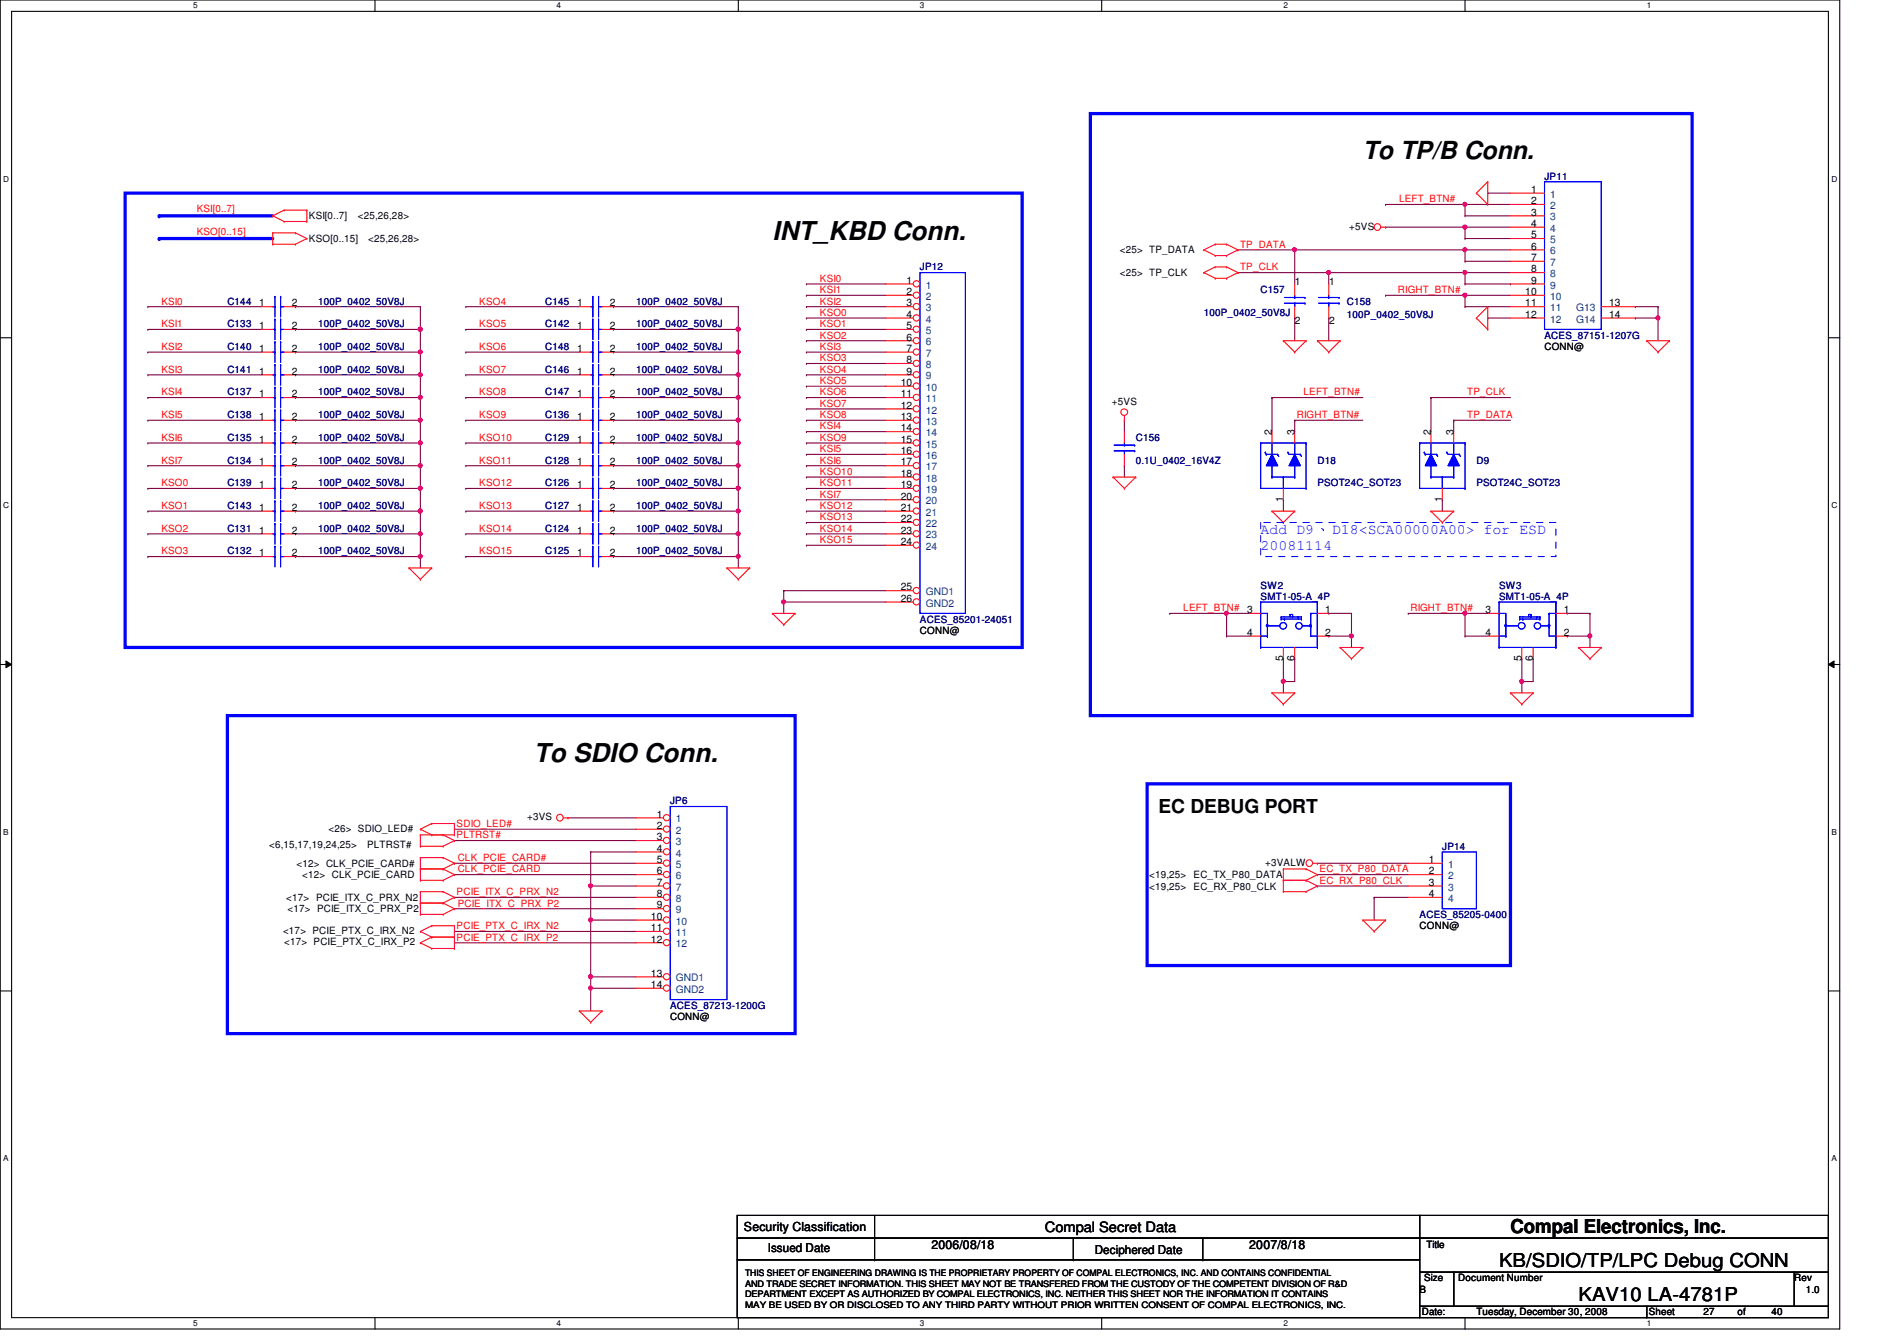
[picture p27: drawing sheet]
<svg xmlns="http://www.w3.org/2000/svg" width="297mm" height="210mm" viewBox="0 0 297 210" stroke-linecap="round" stroke-linejoin="round" font-family="sans-serif">
<defs><g id="words">
<g font-size="4.1">
<text x="120.9" y="37.5">INT_KBD Conn.</text>
<text x="83.6" y="119.3">To SDIO Conn.</text>
</g>
<text font-size="3.9" x="213.4" y="24.9">To TP/B Conn.</text>
<g font-size="3">
<text x="181.4" y="127.2">EC DEBUG PORT</text>
<text x="236.5" y="193">Compal Electronics, Inc.</text>
<text x="234.7" y="198.3">KB/SDIO/TP/LPC Debug CONN</text>
<text x="247.2" y="203.6">KAV10 LA-4781P</text>
</g>
<g font-size="2.3" fill="#00f">
<text x="197.4" y="83.7">Add D9、D18&lt;SCA00000A00&gt; for ESD</text>
<text x="197.4" y="86.1">20081114</text>
</g>
<text font-size="2.2" x="163.6" y="192.8">Compal Secret Data</text>
<g font-size="1.9">
<text x="116.5" y="192.7">Security Classification</text>
<text x="120.2" y="196">Issued Date</text>
<text x="145.8" y="195.6">2006/08/18</text>
<text x="171.4" y="196.2">Deciphered Date</text>
<text x="195.6" y="195.6">2007/8/18</text>
</g>
<g font-size="1.6" fill="#000080">
<text x="241.8" y="28.1">JP11</text>
<text x="35.6" y="47.7">C144</text>
<text x="49.8" y="47.7">100P_0402_50V8J</text>
<text x="85.4" y="47.7">C145</text>
<text x="99.6" y="47.7">100P_0402_50V8J</text>
<text x="144.1" y="42.3">JP12</text>
<text x="197.4" y="45.9">C157</text>
<text x="210.9" y="47.7">C158</text>
<text x="35.6" y="51.2">C133</text>
<text x="49.8" y="51.2">100P_0402_50V8J</text>
<text x="85.4" y="51.2">C142</text>
<text x="99.6" y="51.2">100P_0402_50V8J</text>
<text x="188.5" y="49.4">100P_0402_50V8J</text>
<text x="210.9" y="49.8">100P_0402_50V8J</text>
<text x="241.8" y="53">ACES_87151-1207G</text>
<text x="35.6" y="54.8">C140</text>
<text x="35.6" y="58.3">C141</text>
<text x="49.8" y="54.8">100P_0402_50V8J</text>
<text x="49.8" y="58.3">100P_0402_50V8J</text>
<text x="85.4" y="54.8">C148</text>
<text x="85.4" y="58.3">C146</text>
<text x="99.6" y="54.8">100P_0402_50V8J</text>
<text x="99.6" y="58.3">100P_0402_50V8J</text>
<text x="35.6" y="61.9">C137</text>
<text x="35.6" y="65.4">C138</text>
<text x="49.8" y="61.9">100P_0402_50V8J</text>
<text x="49.8" y="65.4">100P_0402_50V8J</text>
<text x="85.4" y="61.9">C147</text>
<text x="85.4" y="65.4">C136</text>
<text x="99.6" y="61.9">100P_0402_50V8J</text>
<text x="99.6" y="65.4">100P_0402_50V8J</text>
<text x="35.6" y="69">C135</text>
<text x="49.8" y="69">100P_0402_50V8J</text>
<text x="85.4" y="69">C129</text>
<text x="99.6" y="69">100P_0402_50V8J</text>
<text x="177.8" y="69">C156</text>
<text x="35.6" y="76.1">C139</text>
<text x="35.6" y="72.6">C134</text>
<text x="49.8" y="76.1">100P_0402_50V8J</text>
<text x="49.8" y="72.6">100P_0402_50V8J</text>
<text x="85.4" y="72.6">C128</text>
<text x="85.4" y="76.1">C126</text>
<text x="99.6" y="72.6">100P_0402_50V8J</text>
<text x="99.6" y="76.1">100P_0402_50V8J</text>
<text x="177.8" y="72.6">0.1U_0402_16V4Z</text>
<text x="206.3" y="72.6">D18</text>
<text x="206.3" y="76.1">PSOT24C_SOT23</text>
<text x="231.2" y="72.6">D9</text>
<text x="231.2" y="76.1">PSOT24C_SOT23</text>
<text x="35.6" y="79.7">C143</text>
<text x="35.6" y="83.2">C131</text>
<text x="49.8" y="79.7">100P_0402_50V8J</text>
<text x="49.8" y="83.2">100P_0402_50V8J</text>
<text x="85.4" y="83.2">C124</text>
<text x="85.4" y="79.7">C127</text>
<text x="99.6" y="83.2">100P_0402_50V8J</text>
<text x="99.6" y="79.7">100P_0402_50V8J</text>
<text x="35.6" y="86.8">C132</text>
<text x="49.8" y="86.8">100P_0402_50V8J</text>
<text x="85.4" y="86.8">C125</text>
<text x="99.6" y="86.8">100P_0402_50V8J</text>
<text x="197.4" y="92.1">SW2</text>
<text x="197.4" y="93.9">SMT1-05-A_4P</text>
<text x="234.7" y="92.1">SW3</text>
<text x="234.7" y="93.9">SMT1-05-A_4P</text>
<text x="144.1" y="97.5">ACES_85201-24051</text>
<text x="104.9" y="125.9">JP6</text>
<text x="225.8" y="133">JP14</text>
<text x="222.3" y="143.7">ACES_85205-0400</text>
<text x="104.9" y="157.9">ACES_87213-1200G</text>
</g>
<g font-size="1.6" fill="#f00">
<text x="30.8" y="33.2">KSI[0..7]</text>
<text x="219.1" y="31.7">LEFT_BTN#</text>
<text x="30.8" y="36.8">KSO[0..15]</text>
<text x="194.2" y="38.8">TP_DATA</text>
<text x="25.3" y="47.7">KSI0</text>
<text x="75.1" y="47.7">KSO4</text>
<text x="128.4" y="44.1">KSI0</text>
<text x="128.4" y="45.9">KSI1</text>
<text x="128.4" y="47.7">KSI2</text>
<text x="194.2" y="42.3">TP_CLK</text>
<text x="218.9" y="45.9">RIGHT_BTN#</text>
<text x="25.3" y="51.2">KSI1</text>
<text x="75.1" y="51.2">KSO5</text>
<text x="128.4" y="49.4">KSO0</text>
<text x="128.4" y="51.2">KSO1</text>
<text x="128.4" y="53">KSO2</text>
<text x="25.3" y="54.8">KSI2</text>
<text x="25.3" y="58.3">KSI3</text>
<text x="75.1" y="54.8">KSO6</text>
<text x="75.1" y="58.3">KSO7</text>
<text x="128.4" y="54.8">KSI3</text>
<text x="128.4" y="56.6">KSO3</text>
<text x="128.4" y="58.3">KSO4</text>
<text x="25.3" y="61.9">KSI4</text>
<text x="25.3" y="65.4">KSI5</text>
<text x="75.1" y="61.9">KSO8</text>
<text x="75.1" y="65.4">KSO9</text>
<text x="128.4" y="61.9">KSO6</text>
<text x="128.4" y="65.4">KSO8</text>
<text x="128.4" y="63.7">KSO7</text>
<text x="128.4" y="60.1">KSO5</text>
<text x="203.1" y="65.4">RIGHT_BTN#</text>
<text x="204.1" y="61.9">LEFT_BTN#</text>
<text x="229.7" y="61.9">TP_CLK</text>
<text x="229.7" y="65.4">TP_DATA</text>
<text x="25.3" y="69">KSI6</text>
<text x="75.1" y="69">KSO10</text>
<text x="128.4" y="67.2">KSI4</text>
<text x="128.4" y="69">KSO9</text>
<text x="128.4" y="70.8">KSI5</text>
<text x="25.3" y="72.6">KSI7</text>
<text x="25.3" y="76.1">KSO0</text>
<text x="75.1" y="72.6">KSO11</text>
<text x="75.1" y="76.1">KSO12</text>
<text x="128.4" y="72.6">KSI6</text>
<text x="128.4" y="74.3">KSO10</text>
<text x="128.4" y="76.1">KSO11</text>
<text x="128.4" y="77.9">KSI7</text>
<text x="25.3" y="79.7">KSO1</text>
<text x="25.3" y="83.2">KSO2</text>
<text x="75.1" y="79.7">KSO13</text>
<text x="75.1" y="83.2">KSO14</text>
<text x="128.4" y="79.7">KSO12</text>
<text x="128.4" y="81.4">KSO13</text>
<text x="128.4" y="83.2">KSO14</text>
<text x="25.3" y="86.8">KSO3</text>
<text x="75.1" y="86.8">KSO15</text>
<text x="128.4" y="85">KSO15</text>
<text x="185.3" y="95.7">LEFT_BTN#</text>
<text x="220.8" y="95.7">RIGHT_BTN#</text>
<text x="71.5" y="131.2">PLTRST#</text>
<text x="71.5" y="129.5">SDIO_LED#</text>
<text x="71.7" y="134.8">CLK_PCIE_CARD#</text>
<text x="71.7" y="136.6">CLK_PCIE_CARD</text>
<text x="206.6" y="136.6">EC_TX_P80_DATA</text>
<text x="71.5" y="140.1">PCIE_ITX_C_PRX_N2</text>
<text x="71.7" y="141.9">PCIE_ITX_C_PRX_P2</text>
<text x="206.6" y="138.3">EC_RX_P80_CLK</text>
<text x="71.5" y="147.2">PCIE_PTX_C_IRX_P2</text>
<text x="71.5" y="145.5">PCIE_PTX_C_IRX_N2</text>
</g>
<g font-size="1.6">
<text x="48.4" y="34.3">KSI[0..7]</text>
<text x="56" y="34.3">&lt;25,26,28&gt;</text>
<text x="211.3" y="35.9">+5VS</text>
<text x="239.7" y="30.2">1</text>
<text x="239.7" y="32">2</text>
<text x="239.7" y="33.7">3</text>
<text x="239.7" y="35.5">4</text>
<text x="48.4" y="37.9">KSO[0..15]</text>
<text x="57.7" y="37.9">&lt;25,26,28&gt;</text>
<text x="175.3" y="39.7">&lt;25&gt; TP_DATA</text>
<text x="239.7" y="37.3">5</text>
<text x="239.7" y="39.1">6</text>
<text x="239.7" y="40.9">7</text>
<text x="40.6" y="48">1</text>
<text x="45.7" y="48">2</text>
<text x="90.4" y="48">1</text>
<text x="95.5" y="48">2</text>
<text x="141.9" y="44.4">1</text>
<text x="141.9" y="46.2">2</text>
<text x="141.9" y="48">3</text>
<text x="175.3" y="43.2">&lt;25&gt; TP_CLK</text>
<text x="202.8" y="44.6">1</text>
<text x="208.1" y="44.6">1</text>
<text x="238.8" y="46.2">10</text>
<text x="238.8" y="48">11</text>
<text x="239.7" y="42.6">8</text>
<text x="239.7" y="44.4">9</text>
<text x="252" y="48">13</text>
<text x="40.6" y="51.5">1</text>
<text x="45.7" y="51.5">2</text>
<text x="90.4" y="51.5">1</text>
<text x="95.5" y="51.5">2</text>
<text x="141.9" y="49.7">4</text>
<text x="141.9" y="51.5">5</text>
<text x="141.9" y="53.3">6</text>
<text x="202.8" y="50.7">2</text>
<text x="208.1" y="50.7">2</text>
<text x="238.8" y="49.7">12</text>
<text x="252" y="49.7">14</text>
<text x="40.6" y="55.1">1</text>
<text x="40.6" y="58.6">1</text>
<text x="45.7" y="55.1">2</text>
<text x="45.7" y="58.6">2</text>
<text x="90.4" y="55.1">1</text>
<text x="90.4" y="58.6">1</text>
<text x="95.5" y="55.1">2</text>
<text x="95.5" y="58.6">2</text>
<text x="141.9" y="55.1">7</text>
<text x="141.9" y="56.9">8</text>
<text x="141.9" y="58.6">9</text>
<text x="241.8" y="54.8">CONN@</text>
<text x="40.6" y="62.2">1</text>
<text x="40.6" y="65.7">1</text>
<text x="45.7" y="62.2">2</text>
<text x="45.7" y="65.7">2</text>
<text x="90.4" y="62.2">1</text>
<text x="90.4" y="65.7">1</text>
<text x="95.5" y="62.2">2</text>
<text x="95.5" y="65.7">2</text>
<text x="141.1" y="60.4">10</text>
<text x="141.1" y="62.2">11</text>
<text x="141.1" y="64">12</text>
<text x="141.1" y="65.7">13</text>
<text x="174.1" y="63.3">+5VS</text>
<text x="40.6" y="69.3">1</text>
<text x="45.7" y="69.3">2</text>
<text x="90.4" y="69.3">1</text>
<text x="95.5" y="69.3">2</text>
<text x="141.1" y="67.5">14</text>
<text x="141.1" y="69.3">15</text>
<text x="141.1" y="71.1">16</text>
<text x="199.1" y="68.1" transform="rotate(-90 199.1 68.1)">2</text>
<text x="202.7" y="68.1" transform="rotate(-90 202.7 68.1)">3</text>
<text x="224" y="68.1" transform="rotate(-90 224 68.1)">2</text>
<text x="227.6" y="68.1" transform="rotate(-90 227.6 68.1)">3</text>
<text x="40.6" y="76.4">1</text>
<text x="40.6" y="72.9">1</text>
<text x="45.7" y="76.4">2</text>
<text x="45.7" y="72.9">2</text>
<text x="90.4" y="72.9">1</text>
<text x="90.4" y="76.4">1</text>
<text x="95.5" y="72.9">2</text>
<text x="95.5" y="76.4">2</text>
<text x="141.1" y="72.9">17</text>
<text x="141.1" y="74.6">18</text>
<text x="141.1" y="76.4">19</text>
<text x="40.6" y="80">1</text>
<text x="40.6" y="83.5">1</text>
<text x="45.7" y="80">2</text>
<text x="45.7" y="83.5">2</text>
<text x="90.4" y="83.5">1</text>
<text x="90.4" y="80">1</text>
<text x="95.5" y="83.5">2</text>
<text x="95.5" y="80">2</text>
<text x="141.1" y="78.2">20</text>
<text x="141.1" y="80">21</text>
<text x="141.1" y="81.7">22</text>
<text x="141.1" y="83.5">23</text>
<text x="200.9" y="78.6" transform="rotate(-90 200.9 78.6)">1</text>
<text x="225.8" y="78.6" transform="rotate(-90 225.8 78.6)">1</text>
<text x="40.6" y="87.1">1</text>
<text x="45.7" y="87.1">2</text>
<text x="90.4" y="87.1">1</text>
<text x="95.5" y="87.1">2</text>
<text x="141.1" y="85.3">24</text>
<text x="141.1" y="92.4">25</text>
<text x="141.1" y="94.2">26</text>
<text x="195.3" y="96">3</text>
<text x="207.5" y="96">1</text>
<text x="232.6" y="96">3</text>
<text x="244.9" y="96">1</text>
<text x="144.1" y="99.2">CONN@</text>
<text x="195.3" y="99.5">4</text>
<text x="207.5" y="99.5">2</text>
<text x="232.6" y="99.5">4</text>
<text x="244.9" y="99.5">2</text>
<text x="200.9" y="103.5" transform="rotate(-90 200.9 103.5)">5</text>
<text x="202.7" y="103.5" transform="rotate(-90 202.7 103.5)">6</text>
<text x="238.2" y="103.5" transform="rotate(-90 238.2 103.5)">5</text>
<text x="240" y="103.5" transform="rotate(-90 240 103.5)">6</text>
<text x="51.4" y="130.2">&lt;26&gt; SDIO_LED#</text>
<text x="82.5" y="128.4">+3VS</text>
<text x="102.8" y="128">1</text>
<text x="102.8" y="129.8">2</text>
<text x="102.8" y="131.5">3</text>
<text x="42.2" y="132.7">&lt;6,15,17,19,24,25&gt;</text>
<text x="46.4" y="135.7">&lt;12&gt; CLK_PCIE_CARD#</text>
<text x="47.3" y="137.5">&lt;12&gt; CLK_PCIE_CARD</text>
<text x="57.5" y="132.7">PLTRST#</text>
<text x="102.8" y="133.3">4</text>
<text x="102.8" y="135.1">5</text>
<text x="102.8" y="136.9">6</text>
<text x="180" y="137.5">&lt;19,25&gt;</text>
<text x="186.9" y="137.5">EC_TX_P80_DATA</text>
<text x="198.1" y="135.5">+3VALW</text>
<text x="223.7" y="135.1">1</text>
<text x="223.7" y="136.9">2</text>
<text x="44.8" y="141">&lt;17&gt; PCIE_ITX_C_PRX_N2</text>
<text x="45" y="142.8">&lt;17&gt; PCIE_ITX_C_PRX_P2</text>
<text x="101.9" y="144">10</text>
<text x="102.8" y="138.6">7</text>
<text x="102.8" y="140.4">8</text>
<text x="102.8" y="142.2">9</text>
<text x="180" y="139.2">&lt;19,25&gt;</text>
<text x="186.9" y="139.2">EC_RX_P80_CLK</text>
<text x="223.7" y="138.6">3</text>
<text x="223.7" y="140.4">4</text>
<text x="44.3" y="146.2">&lt;17&gt; PCIE_PTX_C_IRX_N2</text>
<text x="44.5" y="148">&lt;17&gt; PCIE_PTX_C_IRX_P2</text>
<text x="101.9" y="145.8">11</text>
<text x="101.9" y="147.5">12</text>
<text x="222.3" y="145.5">CONN@</text>
<text x="101.9" y="152.9">13</text>
<text x="101.9" y="154.6">14</text>
<text x="104.9" y="159.7">CONN@</text>
<text x="223.3" y="195.4">Title</text>
<text x="222.3" y="202.4">B</text>
<text x="223" y="200.6">Size</text>
<text x="228.3" y="200.6">Document Number</text>
<text x="281" y="200.6">Rev</text>
<text x="282.7" y="202.4">1.0</text>
<text x="222.6" y="205.9">Date:</text>
<text x="231.2" y="205.9">Tuesday, December 30, 2008</text>
<text x="258.2" y="205.9">Sheet</text>
<text x="266.7" y="205.9">27</text>
<text x="272.1" y="205.9">of</text>
<text x="277.4" y="205.9">40</text>
</g>
<g font-size="1.6" fill="#004080">
<text x="242.7" y="30.9">1</text>
<text x="242.7" y="32.7">2</text>
<text x="242.7" y="34.5">3</text>
<text x="242.7" y="36.3">4</text>
<text x="242.7" y="38.1">5</text>
<text x="242.7" y="39.8">6</text>
<text x="242.7" y="41.6">7</text>
<text x="144.9" y="45.2">1</text>
<text x="144.9" y="46.9">2</text>
<text x="242.7" y="43.4">8</text>
<text x="242.7" y="45.2">9</text>
<text x="242.7" y="46.9">10</text>
<text x="144.9" y="48.7">3</text>
<text x="144.9" y="50.5">4</text>
<text x="144.9" y="52.3">5</text>
<text x="242.7" y="48.7">11</text>
<text x="242.7" y="50.5">12</text>
<text x="246.8" y="48.7">G13</text>
<text x="246.8" y="50.5">G14</text>
<text x="144.9" y="54.1">6</text>
<text x="144.9" y="55.8">7</text>
<text x="144.9" y="57.6">8</text>
<text x="144.9" y="59.4">9</text>
<text x="144.9" y="61.2">10</text>
<text x="144.9" y="62.9">11</text>
<text x="144.9" y="64.7">12</text>
<text x="144.9" y="66.5">13</text>
<text x="144.9" y="68.3">14</text>
<text x="144.9" y="70.1">15</text>
<text x="144.9" y="71.8">16</text>
<text x="144.9" y="73.6">17</text>
<text x="144.9" y="75.4">18</text>
<text x="144.9" y="77.2">19</text>
<text x="144.9" y="79">20</text>
<text x="144.9" y="80.7">21</text>
<text x="144.9" y="82.5">22</text>
<text x="144.9" y="84.3">23</text>
<text x="144.9" y="86.1">24</text>
<text x="144.9" y="93.2">GND1</text>
<text x="144.9" y="95">GND2</text>
<text x="105.8" y="128.7">1</text>
<text x="105.8" y="130.5">2</text>
<text x="105.8" y="132.3">3</text>
<text x="105.8" y="134.1">4</text>
<text x="105.8" y="135.8">5</text>
<text x="105.8" y="137.6">6</text>
<text x="226.7" y="135.8">1</text>
<text x="226.7" y="137.6">2</text>
<text x="105.8" y="139.4">7</text>
<text x="105.8" y="141.2">8</text>
<text x="105.8" y="143">9</text>
<text x="226.7" y="139.4">3</text>
<text x="226.7" y="141.2">4</text>
<text x="105.8" y="144.7">10</text>
<text x="105.8" y="146.5">11</text>
<text x="105.8" y="148.3">12</text>
<text x="105.8" y="153.6">GND1</text>
<text x="105.8" y="155.4">GND2</text>
</g>
<g font-size="1.4">
<text x="116.7" y="199.7">THIS SHEET OF ENGINEERING DRAWING IS THE PROPRIETARY PROPERTY OF COMPAL ELECTRONICS, INC. AND CONTAINS CONFIDENTIAL</text>
<text x="116.7" y="201.4">AND TRADE SECRET INFORMATION. THIS SHEET MAY NOT BE TRANSFERED FROM THE CUSTODY OF THE COMPETENT DIVISION OF R&amp;D</text>
<text x="116.7" y="203">DEPARTMENT EXCEPT AS AUTHORIZED BY COMPAL ELECTRONICS, INC. NEITHER THIS SHEET NOR THE INFORMATION IT CONTAINS</text>
<text x="116.7" y="204.7">MAY BE USED BY OR DISCLOSED TO ANY THIRD PARTY WITHOUT PRIOR WRITTEN CONSENT OF COMPAL ELECTRONICS, INC.</text>
</g>
<g font-size="1.3">
<text x="30.3" y="1.3">5</text>
<text x="87.2" y="1.3">4</text>
<text x="144.1" y="1.3">3</text>
<text x="201" y="1.3">2</text>
<text x="257.8" y="1.3">1</text>
<text x=".5" y="28.4">D</text>
<text x="286.8" y="28.4">D</text>
<text x=".5" y="79.5">C</text>
<text x="286.8" y="79.5">C</text>
<text x=".5" y="130.7">B</text>
<text x="286.8" y="130.7">B</text>
<text x=".5" y="181.8">A</text>
<text x="286.8" y="181.8">A</text>
<text x="30.3" y="207.6">5</text>
<text x="87.2" y="207.6">4</text>
<text x="144.1" y="207.6">3</text>
<text x="201" y="207.6">2</text>
<text x="257.8" y="207.6">1</text>
</g>
</g></defs>
<path d="M0 0h288.1v208h-288.1zM1.8 1.8h284.5v204.4h-284.5z" fill="none" stroke="#000" stroke-width=".17"/>
<g fill="#fff">
<path d="M30.3 .2h.6v1.4h-.6z"/>
<path d="M30.3 206.4h.6v1.4h-.6z"/>
</g>
<path d="M58.7 0v1.8M58.7 206.2v1.8" fill="none" stroke="#000" stroke-width=".17"/>
<g fill="#fff">
<path d="M87.2 .2h.6v1.4h-.6z"/>
<path d="M87.2 206.4h.6v1.4h-.6z"/>
</g>
<path d="M115.6 0v1.8M115.6 206.2v1.8" fill="none" stroke="#000" stroke-width=".17"/>
<g fill="#fff">
<path d="M144.1 .2h.6v1.4h-.6z"/>
<path d="M144.1 206.4h.6v1.4h-.6z"/>
</g>
<path d="M172.5 0v1.8M172.5 206.2v1.8" fill="none" stroke="#000" stroke-width=".17"/>
<g fill="#fff">
<path d="M201 .2h.6v1.4h-.6z"/>
<path d="M201 206.4h.6v1.4h-.6z"/>
</g>
<path d="M229.4 0v1.8M229.4 206.2v1.8" fill="none" stroke="#000" stroke-width=".17"/>
<g fill="#fff">
<path d="M257.8 .2h.7v1.4h-.7z"/>
<path d="M257.8 206.4h.7v1.4h-.7z"/>
<path d="M.5 27.3h.9v1.4h-.9z"/>
<path d="M286.8 27.3h.9v1.4h-.9z"/>
<path d="M.5 78.4h.9v1.4h-.9z"/>
<path d="M286.8 78.4h.9v1.4h-.9z"/>
</g>
<path d="M0 52.9h1.8M286.3 52.9h1.8" fill="none" stroke="#000" stroke-width=".17"/>
<g fill="#fff">
<path d="M.5 129.5h.8v1.4h-.8z"/>
<path d="M286.8 129.5h.8v1.4h-.8z"/>
</g>
<path d="M0 104h1.8M286.3 104h1.8" fill="none" stroke="#000" stroke-width=".17"/>
<path d="M.9 103.5l.9 .5-.9 .5zM286.3 104l.9-.5v1z" fill="#000"/>
<path d="M.9 103.5l.9 .5-.9 .5zM286.3 104l.9-.5v1z" fill="none" stroke="#000" stroke-width=".16"/>
<g fill="#fff">
<path d="M.5 180.6h.8v1.4h-.8z"/>
<path d="M286.8 180.6h.8v1.4h-.8z"/>
</g>
<path d="M0 155.1h1.8M286.3 155.1h1.8" fill="none" stroke="#000" stroke-width=".17"/>
<path d="M24.9 37.3h17.8" fill="none" stroke="#00f" stroke-width=".51"/>
<circle cx="24.9" cy="37.3" r=".25" fill="#00f"/>
<path d="M24.9 33.8h17.8" fill="none" stroke="#00f" stroke-width=".51"/>
<circle cx="24.9" cy="33.8" r=".25" fill="#00f"/>
<g fill="none" stroke="#800040" stroke-width=".17">
<path d="M23.2 48h.1M23.2 51.6h.1M23.2 55.1h.1M23.2 58.7h.1M23.2 48h17.7M23.2 51.6h17.7M23.2 55.1h17.7M23.2 58.7h17.7M46.3 48h.1M46.3 48h19.5M72.9 48h.1M72.9 51.6h.1"/>
<path d="M72.9 55.1h.1M72.9 58.7h.1M72.9 48h17.8M72.9 51.6h17.8M72.9 55.1h17.8M72.9 58.7h17.8M23.2 62.2h.1M23.2 65.8h.1M23.2 69.3h.1M23.2 72.9h.1M23.2 76.5h.1M23.2 62.2h17.7"/>
<path d="M23.2 65.8h17.7M23.2 69.3h17.7M23.2 72.9h17.7M23.2 76.5h17.7M72.9 62.2h.1M72.9 65.8h.1M72.9 69.3h.1M72.9 72.9h.1M72.9 76.5h.1M72.9 62.2h17.8M72.9 65.8h17.8M72.9 69.3h17.8"/>
<path d="M72.9 72.9h17.8M72.9 76.5h17.8M96.1 62.2h.1M96.1 62.2h19.5M23.2 80h.1M23.2 83.6h.1M23.2 87.1h.1M23.2 83.6h17.7M23.2 80h17.7M23.2 87.1h17.7M46.3 83.6h.1M46.3 83.6h19.5"/>
<path d="M72.9 80h.1M72.9 83.6h.1M72.9 87.1h.1M72.9 83.6h17.8M72.9 80h17.8M72.9 87.1h17.8"/>
</g>
<circle cx="115.6" cy="62.2" r=".32" fill="#f0f"/>
<circle cx="115.6" cy="62.2" r=".32" fill="none" stroke="#f0f" stroke-width=".17"/>
<path d="M96.1 87.1h.1M96.1 87.1h19.5" fill="none" stroke="#800040" stroke-width=".17"/>
<circle cx="115.6" cy="87.1" r=".32" fill="#f0f"/>
<circle cx="115.6" cy="87.1" r=".32" fill="none" stroke="#f0f" stroke-width=".17"/>
<path d="M46.3 80h.1M46.3 80h19.5" fill="none" stroke="#800040" stroke-width=".17"/>
<circle cx="65.8" cy="80" r=".32" fill="#f0f"/>
<circle cx="65.8" cy="80" r=".32" fill="none" stroke="#f0f" stroke-width=".17"/>
<path d="M115.6 69.3h.1M115.6 69.3v3.6" fill="none" stroke="#800040" stroke-width=".17"/>
<circle cx="115.6" cy="72.9" r=".32" fill="#f0f"/>
<circle cx="115.6" cy="72.9" r=".32" fill="none" stroke="#f0f" stroke-width=".17"/>
<circle cx="115.6" cy="69.3" r=".32" fill="#f0f"/>
<circle cx="115.6" cy="69.3" r=".32" fill="none" stroke="#f0f" stroke-width=".17"/>
<path d="M96.1 48h.1M96.1 51.6h.1M96.1 48h19.5M96.1 51.6h19.5" fill="none" stroke="#800040" stroke-width=".17"/>
<circle cx="115.6" cy="51.5" r=".32" fill="#f0f"/>
<circle cx="115.6" cy="51.5" r=".32" fill="none" stroke="#f0f" stroke-width=".17"/>
<path d="M65.8 72.9h.1M65.8 72.9v3.6M46.3 87.1h.1M46.3 87.1h19.5" fill="none" stroke="#800040" stroke-width=".17"/>
<circle cx="65.8" cy="87.1" r=".32" fill="#f0f"/>
<circle cx="65.8" cy="87.1" r=".32" fill="none" stroke="#f0f" stroke-width=".17"/>
<g fill="none" stroke="#800040" stroke-width=".17">
<path d="M65.8 58.7h.1M65.8 58.7v7.1M46.3 72.9h.1M46.3 72.9h19.5M65.8 62.2h.1M65.8 76.5h.1M65.8 76.5v7.1M115.6 76.5h.1M115.6 76.5v3.5M65.8 80h.1M96.1 83.6h.1M96.1 83.6h19.5"/>
<path d="M115.6 87.1h.1M115.6 87.1v1.8M122.7 92.5h.1M122.7 94.2h.1M122.7 92.5v3.5M206.3 135.1h.1M206.3 136.9h.1M206.3 138.7h.1M206.3 135.1h14.2M206.3 136.9h14.2M206.3 138.7h14.2M215.2 140.5h.1"/>
<path d="M215.2 140.5v3.5"/>
</g>
<circle cx="65.8" cy="80" r=".32" fill="#f0f"/>
<circle cx="65.8" cy="80" r=".32" fill="none" stroke="#f0f" stroke-width=".17"/>
<path d="M96.1 76.5h.1M96.1 76.5h19.5" fill="none" stroke="#800040" stroke-width=".17"/>
<circle cx="115.6" cy="76.4" r=".32" fill="#f0f"/>
<circle cx="115.6" cy="76.4" r=".32" fill="none" stroke="#f0f" stroke-width=".17"/>
<path d="M115.6 65.8h.1M115.6 65.8v3.5" fill="none" stroke="#800040" stroke-width=".17"/>
<circle cx="115.6" cy="65.8" r=".32" fill="#f0f"/>
<circle cx="115.6" cy="65.8" r=".32" fill="none" stroke="#f0f" stroke-width=".17"/>
<path d="M65.8 65.8h.1M65.8 65.8v3.5" fill="none" stroke="#800040" stroke-width=".17"/>
<circle cx="65.8" cy="65.8" r=".32" fill="#f0f"/>
<circle cx="65.8" cy="65.8" r=".32" fill="none" stroke="#f0f" stroke-width=".17"/>
<path d="M46.3 58.7h.1M46.3 58.7h19.5M115.6 72.9h.1M115.6 72.9v3.6" fill="none" stroke="#800040" stroke-width=".17"/>
<circle cx="65.8" cy="58.6" r=".32" fill="#f0f"/>
<circle cx="65.8" cy="58.6" r=".32" fill="none" stroke="#f0f" stroke-width=".17"/>
<path d="M46.3 69.3h.1M46.3 69.3h19.5M65.8 69.3h.1M65.8 69.3v3.6M96.1 69.3h.1M96.1 69.3h19.5" fill="none" stroke="#800040" stroke-width=".17"/>
<circle cx="65.8" cy="72.9" r=".32" fill="#f0f"/>
<circle cx="65.8" cy="72.9" r=".32" fill="none" stroke="#f0f" stroke-width=".17"/>
<circle cx="65.8" cy="69.3" r=".32" fill="#f0f"/>
<circle cx="65.8" cy="69.3" r=".32" fill="none" stroke="#f0f" stroke-width=".17"/>
<path d="M46.3 51.6h.1M65.8 48h.1M65.8 48v3.6h-19.5M96.1 72.9h.1M96.1 72.9h19.5M115.6 62.2h.1M115.6 62.2v3.6" fill="none" stroke="#800040" stroke-width=".17"/>
<circle cx="65.8" cy="51.5" r=".32" fill="#f0f"/>
<circle cx="65.8" cy="51.5" r=".32" fill="none" stroke="#f0f" stroke-width=".17"/>
<path d="M115.6 58.7h.1M115.6 51.6h.1M115.6 51.6v3.5M115.6 58.7v3.5" fill="none" stroke="#800040" stroke-width=".17"/>
<circle cx="115.6" cy="51.5" r=".32" fill="#f0f"/>
<circle cx="115.6" cy="51.5" r=".32" fill="none" stroke="#f0f" stroke-width=".17"/>
<path d="M96.1 58.7h.1M96.1 58.7h19.5" fill="none" stroke="#800040" stroke-width=".17"/>
<circle cx="115.6" cy="58.6" r=".32" fill="#f0f"/>
<circle cx="115.6" cy="58.6" r=".32" fill="none" stroke="#f0f" stroke-width=".17"/>
<path d="M96.1 65.8h.1M96.1 65.8h19.5M115.6 80h.1M115.6 80v3.6" fill="none" stroke="#800040" stroke-width=".17"/>
<circle cx="115.6" cy="80" r=".32" fill="#f0f"/>
<circle cx="115.6" cy="80" r=".32" fill="none" stroke="#f0f" stroke-width=".17"/>
<path d="M46.3 55.1h.1M46.3 55.1h19.5M65.8 87.1h.1M65.8 83.6h.1M65.8 83.6v5.3M96.1 80h.1M96.1 80h19.5" fill="none" stroke="#800040" stroke-width=".17"/>
<circle cx="65.8" cy="83.5" r=".32" fill="#f0f"/>
<circle cx="65.8" cy="83.5" r=".32" fill="none" stroke="#f0f" stroke-width=".17"/>
<path d="M65.8 55.1h.1M65.8 55.1v3.6" fill="none" stroke="#800040" stroke-width=".17"/>
<circle cx="65.8" cy="55.1" r=".32" fill="#f0f"/>
<circle cx="65.8" cy="55.1" r=".32" fill="none" stroke="#f0f" stroke-width=".17"/>
<path d="M65.8 51.6h.1M65.8 51.6v3.5M215.2 140.5h.1M215.2 140.5h5.3" fill="none" stroke="#800040" stroke-width=".17"/>
<circle cx="65.8" cy="51.5" r=".32" fill="#f0f"/>
<circle cx="65.8" cy="51.5" r=".32" fill="none" stroke="#f0f" stroke-width=".17"/>
<path d="M46.3 62.2h.1M46.3 62.2h19.5" fill="none" stroke="#800040" stroke-width=".17"/>
<circle cx="65.8" cy="62.2" r=".32" fill="#f0f"/>
<circle cx="65.8" cy="62.2" r=".32" fill="none" stroke="#f0f" stroke-width=".17"/>
<path d="M115.6 83.6h.1M115.6 83.6v3.5" fill="none" stroke="#800040" stroke-width=".17"/>
<circle cx="115.6" cy="83.5" r=".32" fill="#f0f"/>
<circle cx="115.6" cy="83.5" r=".32" fill="none" stroke="#f0f" stroke-width=".17"/>
<path d="M115.6 48h.1M115.6 48v3.6M46.3 76.5h.1M46.3 76.5h19.5" fill="none" stroke="#800040" stroke-width=".17"/>
<circle cx="65.8" cy="76.4" r=".32" fill="#f0f"/>
<circle cx="65.8" cy="76.4" r=".32" fill="none" stroke="#f0f" stroke-width=".17"/>
<path d="M115.6 55.1h.1M115.6 55.1v3.6" fill="none" stroke="#800040" stroke-width=".17"/>
<circle cx="115.6" cy="55.1" r=".32" fill="#f0f"/>
<circle cx="115.6" cy="55.1" r=".32" fill="none" stroke="#f0f" stroke-width=".17"/>
<path d="M96.1 55.1h.1M96.1 55.1h19.5M46.3 65.8h.1M46.3 65.8h19.5M122.7 94.2h.1M122.7 94.2h16" fill="none" stroke="#800040" stroke-width=".17"/>
<circle cx="122.7" cy="94.2" r=".32" fill="#f0f"/>
<circle cx="122.7" cy="94.2" r=".32" fill="none" stroke="#f0f" stroke-width=".17"/>
<path d="M122.7 92.5h.1M122.7 92.5h16M92.5 154.7h.1M92.5 154.7v3.5" fill="none" stroke="#800040" stroke-width=".17"/>
<circle cx="92.5" cy="154.7" r=".32" fill="#f0f"/>
<circle cx="92.5" cy="154.7" r=".32" fill="none" stroke="#f0f" stroke-width=".17"/>
<path d="M92.5 138.7h.1M92.5 138.7h7.1M92.5 138.7v14.2M92.5 144h.1M92.5 152.9h.1M92.5 144h7.1M92.5 152.9h7.1" fill="none" stroke="#800040" stroke-width=".17"/>
<circle cx="92.5" cy="144" r=".32" fill="#f0f"/>
<circle cx="92.5" cy="144" r=".32" fill="none" stroke="#f0f" stroke-width=".17"/>
<path d="M92.5 154.7h.1M92.5 152.9h.1M92.5 154.7h7.1M92.5 152.9v1.8" fill="none" stroke="#800040" stroke-width=".17"/>
<circle cx="92.5" cy="152.9" r=".32" fill="#f0f"/>
<circle cx="92.5" cy="152.9" r=".32" fill="none" stroke="#f0f" stroke-width=".17"/>
<g fill="none" stroke="#800040" stroke-width=".17">
<path d="M71.2 135.1h.1M71.2 136.9h.1M71.2 131.6h.1M71.2 135.1h28.4M71.2 136.9h28.4M71.2 131.6h28.4M88.9 128h.1M88.9 128h10.7M92.5 133.3h.1M92.5 138.7h.1M92.5 133.3h7.1M92.5 133.3v5.4"/>
<path d="M71.2 140.5h.1M71.2 142.2h.1M71.2 147.6h.1M71.2 145.8h.1M71.2 140.5h28.4M71.2 142.2h28.4M71.2 147.6h28.4M71.2 145.8h28.4"/>
</g>
<circle cx="92.5" cy="138.7" r=".32" fill="#f0f"/>
<circle cx="92.5" cy="138.7" r=".32" fill="none" stroke="#f0f" stroke-width=".17"/>
<path d="M238.3 106.7h.1M238.3 106.7v1.8M240.1 103.1h.1M240.1 103.1v3.6" fill="none" stroke="#800040" stroke-width=".17"/>
<circle cx="238.3" cy="106.7" r=".32" fill="#f0f"/>
<circle cx="238.3" cy="106.7" r=".32" fill="none" stroke="#f0f" stroke-width=".17"/>
<path d="M256.1 49.8h.1M259.6 48h.1M259.6 48v1.8h-3.5M192.1 99.6h.1M192.1 96h.1M192.1 99.6h3.5M192.1 96v3.6M238.3 106.7h.1M238.3 103.1h.1M238.3 106.7h1.8M238.3 103.1v3.6" fill="none" stroke="#800040" stroke-width=".17"/>
<circle cx="192" cy="96" r=".32" fill="#f0f"/>
<circle cx="192" cy="96" r=".32" fill="none" stroke="#f0f" stroke-width=".17"/>
<path d="M183.2 96h.1M183.2 96h8.9M208.1 99.6h.1M208.1 99.6h3.5M211.6 99.6h.1M211.6 99.6v1.7" fill="none" stroke="#800040" stroke-width=".17"/>
<circle cx="211.6" cy="99.5" r=".32" fill="#f0f"/>
<circle cx="211.6" cy="99.5" r=".32" fill="none" stroke="#f0f" stroke-width=".17"/>
<path d="M229.4 35.6h.1M229.4 35.6h7.1" fill="none" stroke="#800040" stroke-width=".17"/>
<circle cx="229.4" cy="35.5" r=".32" fill="#f0f"/>
<circle cx="229.4" cy="35.5" r=".32" fill="none" stroke="#f0f" stroke-width=".17"/>
<path d="M192.1 96h.1M192.1 96h3.5M220.5 96h.1M220.5 96h8.9M229.4 99.6h.1M229.4 96h.1M229.4 99.6h3.6M229.4 96v3.6M245.4 99.6h.1M245.4 99.6h3.6" fill="none" stroke="#800040" stroke-width=".17"/>
<circle cx="248.9" cy="99.5" r=".32" fill="#f0f"/>
<circle cx="248.9" cy="99.5" r=".32" fill="none" stroke="#f0f" stroke-width=".17"/>
<path d="M229.4 42.7h.1M229.4 42.7h7.1M245.4 96h.1M245.4 96h3.6M249 99.6h.1M249 99.6v1.7" fill="none" stroke="#800040" stroke-width=".17"/>
<circle cx="229.4" cy="42.6" r=".32" fill="#f0f"/>
<circle cx="229.4" cy="42.6" r=".32" fill="none" stroke="#f0f" stroke-width=".17"/>
<path d="M208.1 49.8h.1M208.1 49.8v3.5M201 106.7h.1M201 106.7v1.8M202.7 103.1h.1M202.7 103.1v3.6" fill="none" stroke="#800040" stroke-width=".17"/>
<circle cx="200.9" cy="106.7" r=".32" fill="#f0f"/>
<circle cx="200.9" cy="106.7" r=".32" fill="none" stroke="#f0f" stroke-width=".17"/>
<path d="M259.6 49.8h.1M259.6 49.8v3.5M201 106.7h.1M201 103.1h.1M201 106.7h1.7M201 103.1v3.6" fill="none" stroke="#800040" stroke-width=".17"/>
<circle cx="259.6" cy="49.8" r=".32" fill="#f0f"/>
<circle cx="259.6" cy="49.8" r=".32" fill="none" stroke="#f0f" stroke-width=".17"/>
<path d="M256.1 48h.1M256.1 48h3.5M229.4 96h.1M229.4 96h3.6" fill="none" stroke="#800040" stroke-width=".17"/>
<circle cx="229.4" cy="96" r=".32" fill="#f0f"/>
<circle cx="229.4" cy="96" r=".32" fill="none" stroke="#f0f" stroke-width=".17"/>
<path d="M229.4 46.2h.1M229.4 46.2h7.1" fill="none" stroke="#800040" stroke-width=".17"/>
<circle cx="229.4" cy="46.2" r=".32" fill="#f0f"/>
<circle cx="229.4" cy="46.2" r=".32" fill="none" stroke="#f0f" stroke-width=".17"/>
<g fill="none" stroke="#800040" stroke-width=".17">
<path d="M229.4 32h.1M229.4 32h7.1M126.3 44.4h.1M126.3 46.2h.1M126.3 48h.1M126.3 49.8h.1M126.3 51.6h.1M126.3 53.3h.1M126.3 55.1h.1M126.3 56.9h.1M126.3 58.7h.1M126.3 44.4h12.4"/>
<path d="M126.3 46.2h12.4M126.3 48h12.4M126.3 49.8h12.4M126.3 51.6h12.4M126.3 53.3h12.4M126.3 55.1h12.4M126.3 56.9h12.4M126.3 58.7h12.4M126.3 62.2h.1M126.3 65.8h.1M126.3 64h.1M126.3 60.5h.1"/>
<path d="M126.3 67.6h.1M126.3 69.3h.1M126.3 71.1h.1M126.3 72.9h.1M126.3 74.7h.1M126.3 76.5h.1M126.3 78.2h.1M126.3 62.2h12.4M126.3 65.8h12.4M126.3 64h12.4M126.3 60.5h12.4M126.3 67.6h12.4"/>
<path d="M126.3 69.3h12.4M126.3 71.1h12.4M126.3 72.9h12.4M126.3 74.7h12.4M126.3 76.5h12.4M126.3 78.2h12.4M176.1 65.8h.1M176.1 72.9h.1M176.1 65.8v1.8M176.1 72.9v1.8M224.1 62.2h.1M224.1 62.2h12.4"/>
<path d="M224.1 62.2v5.4M225.8 78.2h.1M225.8 78.2v1.8M227.6 65.8h.1M227.6 65.8h8.9M227.6 65.8v1.8M126.3 80h.1M126.3 81.8h.1M126.3 85.3h.1M126.3 83.6h.1M126.3 80h12.4M126.3 81.8h12.4"/>
<path d="M126.3 85.3h12.4M126.3 83.6h12.4M208.1 96h.1M208.1 96h3.5"/>
</g>
<circle cx="229.4" cy="32" r=".32" fill="#f0f"/>
<circle cx="229.4" cy="32" r=".32" fill="none" stroke="#f0f" stroke-width=".17"/>
<g fill="none" stroke="#800040" stroke-width=".17">
<path d="M217 32h.1M217 35.6h.1M217 32h12.4M217 35.6h12.4M229.4 32h.1M229.4 33.8h.1M229.4 35.6h.1M229.4 37.3h.1M229.4 39.1h.1M229.4 32v1.8M229.4 35.6v1.7M229.4 33.8h7.1"/>
<path d="M229.4 37.3h7.1M229.4 39.1h7.1M233 30.2h.1M233 30.2h3.5"/>
</g>
<circle cx="229.4" cy="39.1" r=".32" fill="#f0f"/>
<circle cx="229.4" cy="39.1" r=".32" fill="none" stroke="#f0f" stroke-width=".17"/>
<g fill="none" stroke="#800040" stroke-width=".17">
<path d="M193.8 39.1h.1M193.8 39.1h8.9M202.7 39.1h.1M202.7 39.1v5.3M229.4 39.1h.1M229.4 39.1v1.8M193.8 42.7h.1M193.8 42.7h35.6v1.7M202.7 49.8h.1M202.7 49.8v3.5M208.1 42.7h.1M208.1 42.7v1.7"/>
<path d="M217 46.2h.1M217 46.2h12.4M229.4 40.9h.1M229.4 46.2h.1M229.4 48h.1M229.4 44.4h.1M229.4 46.2v1.8M229.4 40.9h7.1M229.4 48h7.1M229.4 44.4h7.1M233 49.8h.1M233 49.8h3.5"/>
<path d="M236.5 44.4h.1"/>
</g>
<circle cx="208" cy="42.6" r=".32" fill="#f0f"/>
<circle cx="208" cy="42.6" r=".32" fill="none" stroke="#f0f" stroke-width=".17"/>
<path d="M202.7 39.1h.1M202.7 39.1h26.7" fill="none" stroke="#800040" stroke-width=".17"/>
<circle cx="202.7" cy="39.1" r=".32" fill="#f0f"/>
<circle cx="202.7" cy="39.1" r=".32" fill="none" stroke="#f0f" stroke-width=".17"/>
<g fill="none" stroke="#800040" stroke-width=".17">
<path d="M199.2 62.2h.1M199.2 62.2h14.2M199.2 62.2v5.4M201 78.2h.1M201 78.2v1.8M202.7 65.8h.1M202.7 65.8h10.7M202.7 65.8v1.8M211.6 96h.1M211.6 96v3.6M249 96h.1M249 96v3.6"/>
<path d="M71.2 129.8h.1M71.2 129.8h28.4"/>
</g>
<g fill="none" stroke="#f00" stroke-width=".17">
<path d="M42.7 38.2h.1M42.7 36.4h.1M42.7 33.8h.1M42.7 36.4h3.6M42.7 38.2h3.6M42.7 36.4v1.8M42.7 33.8l1.8 .9M44.5 32.9h.1M44.5 34.7h.1M44.5 32.9l-1.8 .9M44.5 32.9h3.5M44.5 34.7h3.5"/>
<path d="M46.3 36.4h.1M46.3 38.2h.1M46.3 36.4l1.7 .9M48 37.3h.1M48 32.9h.1M48 34.7h.1M48 37.3l-1.7 .9M48 32.9v1.8M188.5 39.1h.1M188.5 39.1l1.8 .9M190.3 38.2h.1M190.3 38.2h1.8"/>
<path d="M190.3 38.2l-1.8 .9M192.1 38.2h.1M192.1 38.2l1.7 .9M193.8 39.1h.1M193.8 39.1l-1.7 .9M216.2 35.6h.8M217 35.6h.1M231.2 30.2h.1M231.2 30.2l1.8 1.8M233 32h.1M233 28.4h.1M233 28.4v3.6"/>
<path d="M233 28.4l-1.8 1.8M236.5 35.6h5.3M236.5 30.2h5.3M236.5 32h5.3M236.5 33.8h5.3M236.5 37.3h5.3M236.5 39.1h5.3M188.5 42.7h.1M188.5 42.7l1.8 .9M190.3 41.8h.1M190.3 43.6h.1M190.3 40h.1"/>
<path d="M190.3 41.8l-1.8 .9M190.3 41.8h1.8M190.3 43.6h1.8M190.3 40h1.8M192.1 41.8h.1M192.1 43.6h.1M192.1 40h.1M192.1 41.8l1.7 .9M193.8 42.7h.1M193.8 42.7l-1.7 .9M201 53.3h.1M201 53.3h3.5"/>
<path d="M201 53.3l1.7 1.8M202.7 55.1h.1M202.7 44.4v1.8M202.7 48v1.8M204.5 53.3h.1M204.5 53.3l-1.8 1.8M206.3 53.3h.1M206.3 53.3h3.5M206.3 53.3l1.8 1.8M208.1 55.1h.1M209.8 53.3h.1M209.8 53.3l-1.7 1.8"/>
<path d="M231.2 49.8h.1M231.2 49.8l1.8 1.8M233 51.6h.1M233 48h.1M233 48v3.6M233 48l-1.8 1.8M236.5 40.9h5.3M236.5 42.7h5.3M236.5 44.4h5.3M236.5 46.2h5.3M236.5 48h5.3M236.5 49.8h5.3"/>
<path d="M250.7 48h5.4M250.7 49.8h5.4M257.8 53.3h.1M257.8 53.3h3.6M257.8 53.3l1.8 1.8M259.6 55.1h.1M261.4 53.3h.1M261.4 53.3l-1.8 1.8M90.7 72.9h1.8M94.3 72.9h1.8M174.3 74.7h.1M174.3 74.7h3.5"/>
<path d="M174.3 74.7l1.8 1.8M176.1 65.8h.1M176.1 76.5h.1M176.1 65.1v.7M177.8 74.7h.1M177.8 74.7l-1.7 1.8M40.9 87.1h1.8M44.5 87.1h1.8M64 88.9h.1M64 88.9h3.6M64 88.9l1.8 1.8M65.8 90.7h.1"/>
<path d="M67.6 88.9h.1M67.6 88.9l-1.8 1.8M90.7 87.1h1.8M90.7 83.6h1.8M94.3 87.1h1.8M94.3 83.6h1.8M113.8 88.9h.1M113.8 88.9h3.6M113.8 88.9l1.8 1.8M115.6 90.7h.1M117.4 88.9h.1M117.4 88.9l-1.8 1.8"/>
<path d="M120.9 96h.1M120.9 96l1.8 1.8M120.9 96h3.6M122.7 97.8h.1M124.5 96h.1M124.5 96l-1.8 1.8M195.6 96h1.8M195.6 99.6h1.8M199.2 80h.1M199.2 80h3.5M199.2 80l1.8 1.8M201 81.8h.1"/>
<path d="M202.7 80h.1M202.7 80l-1.7 1.8M206.3 96h1.8M206.3 99.6h1.8M224.1 80h.1M224.1 80h3.5M224.1 80l1.7 1.8M225.8 81.8h.1M227.6 80h.1M227.6 80l-1.8 1.8M199.2 108.5h.1M199.2 108.5h3.5"/>
<path d="M199.2 108.5l1.8 1.7M201 110.2h.1M201 101.3v1.8M202.7 108.5h.1M202.7 108.5l-1.7 1.7M202.7 101.3v1.8M209.8 101.3h.1M209.8 101.3h3.6M209.8 101.3l1.8 1.8M211.6 103.1h.1M213.4 101.3h.1M213.4 101.3l-1.8 1.8"/>
<path d="M236.5 108.5h.1M236.5 108.5h3.6M236.5 108.5l1.8 1.7M238.3 110.2h.1M240.1 108.5h.1M240.1 108.5l-1.8 1.7M247.2 101.3h.1M247.2 101.3h3.5M247.2 101.3l1.8 1.8M249 103.1h.1M250.7 101.3h.1M250.7 101.3l-1.7 1.8"/>
<path d="M65.8 134.2h.1M65.8 136h.1M65.8 137.8h.1M65.8 139.6h.1M65.8 130.7h.1M65.8 132.5h.1M65.8 129.8h.1M65.8 137.8h3.6M65.8 139.6h3.6M65.8 136h3.6M65.8 130.7v1.8M65.8 134.2v3.6"/>
<path d="M65.8 139.6v3.5M65.8 134.2h3.6M65.8 132.5h3.6M65.8 130.7h5.4M65.8 129.8l1.8 .9M67.6 130.7h.1M67.6 128.9h.1M67.6 128.9l-1.8 .9M67.6 128.9h3.6M69.4 136h.1M69.4 134.2h.1M69.4 137.8h.1"/>
<path d="M69.4 139.6h.1M69.4 132.5h.1M69.4 130.7h.1M69.4 134.2l1.8 .9M69.4 136l1.8 .9M69.4 139.6l1.8 .9M69.4 130.7l1.8 .9M71.2 135.1h.1M71.2 136.9h.1M71.2 131.6h.1M71.2 128.9h.1M71.2 130.7h.1"/>
<path d="M71.2 128.9v1.8M71.2 135.1l-1.8 .9M71.2 136.9l-1.8 .9M71.2 131.6l-1.8 .9M88.2 128h.7M88.9 128h.1M201 139.6h.1M201 137.8h.1M201 136h.1M201 137.8h3.5M201 139.6h3.5M201 136v3.6"/>
<path d="M201 136h3.5M204.5 137.8h.1M204.5 139.6h.1M204.5 136h.1M204.5 137.8l1.8 .9M204.5 136l1.8 .9M205.6 135.1h.7M206.3 138.7h.1M206.3 136.9h.1M206.3 135.1h.1M206.3 138.7l-1.8 .9M206.3 136.9l-1.8 .9"/>
<path d="M220.5 135.1h5.3M220.5 136.9h5.3M220.5 138.7h5.3M65.8 145.8h.1M65.8 143.1h.1M65.8 141.4h.1M65.8 147.6h.1M65.8 145.8l1.8 .9M65.8 141.4h3.6M65.8 143.1h3.6M65.8 147.6l1.8 .9M67.6 146.7h.1"/>
<path d="M67.6 144.9h.1M67.6 148.5h.1M67.6 146.7h3.6M67.6 144.9l-1.8 .9M67.6 144.9h3.6M67.6 148.5h3.6M67.6 146.7l-1.8 .9M69.4 141.4h.1M69.4 143.1h.1M69.4 141.4l1.8 .8M71.2 144.9h.1M71.2 146.7h.1"/>
<path d="M71.2 142.2h.1M71.2 148.5h.1M71.2 140.5h.1M71.2 144.9v3.6M71.2 142.2l-1.8 .9M71.2 140.5l-1.8 .9M90.7 158.2h.1M90.7 158.2h3.6M90.7 158.2l1.8 1.8M94.3 158.2h.1M94.3 158.2l-1.8 1.8M213.4 144h.1"/>
<path d="M213.4 144h3.6M213.4 144l1.8 1.8M215.2 145.8h.1M217 144h.1M217 144l-1.8 1.8M220.5 140.5h5.3M92.5 160h.1"/>
<circle cx="215.7" cy="35.5" r=".52"/>
<circle cx="176" cy="64.5" r=".52"/>
<circle cx="87.7" cy="128" r=".52"/>
<circle cx="205" cy="135.1" r=".52"/>
</g>
<g fill="none" stroke="#000" stroke-width=".17">
<path d="M115.4 190.2h106.9v3.6h-106.9zM115.4 193.8h106.9v3.4h-106.9zM115.4 197.2h106.9v9h-106.9zM136.9 193.8h.1M136.9 197.2h.1M136.9 190.2v7M168.1 197.2h.1M168.1 193.8v3.4M188.3 197.2h.1M188.3 193.8v3.4M222.3 190.2h64v3.6h-64zM222.3 193.8h64v5.3h-64z"/>
<path d="M222.3 199.1h5.3v5.4h-5.3zM227.6 199.1h53.4v5.4h-53.4zM281 199.1h5.3v5.4h-5.3zM222.3 204.5h35.5v1.7h-35.5zM257.8 204.5h28.5v1.7h-28.5z"/>
</g>
<path d="M170.7 17.8h94.3v94.2h-94.3zM19.6 30.2h140.5v71.1h-140.5zM35.6 112h88.9v49.8h-88.9zM179.6 122.7h56.9v28.4h-56.9z" fill="none" stroke="#00f" stroke-width=".51"/>
<path d="M197.4 81.8h46.2v5.3h-46.2z" fill="none" stroke="#00f" stroke-width=".16" stroke-dasharray="1 1 1 1 1 1 1 1"/>
<g fill="none" stroke="#00f" stroke-width=".17">
<path d="M241.8 28.4h8.9v23.2h-8.9zM144.1 42.7h7.1v53.3h-7.1zM201.1 47.5h3.2M201.1 46.6h3.2M202.7 46.6h.1M202.7 47.5h.1M202.7 46.2v.4M202.7 47.5v.5M204.3 47.5h.1M204.3 46.6h.1M92.5 72.9h.3M92.8 72.9h.1"/>
<path d="M92.8 71.3h.1M92.8 71.3v3.2M93.7 71.3h.1M93.7 72.9h.1M93.7 71.3v3.2M93.7 72.9h.6M42.7 87.1h.3M43 87.1h.1M43 85.5h.1M43 85.5v3.2M43.9 85.5h.1M43.9 87.1h.1"/>
<path d="M43.9 87.1h.6M43.9 85.5v3.2M92.5 87.1h.3M92.5 83.6h.3M92.8 87.1h.1M92.8 85.5h.1M92.8 83.6h.1M92.8 82h.1M92.8 82v3.2M92.8 85.5v3.2M93.7 85.5h.1M93.7 87.1h.1"/>
<path d="M93.7 82h.1M93.7 83.6h.1M93.7 87.1h.6M93.7 82v3.2M93.7 85.5v3.2M93.7 83.6h.6M197.4 94.2h.1M197.4 96h.1M197.4 94.2h8.9M197.4 94.2v7.1M197.4 96h1.1v1.8M197.4 99.6h1.1"/>
<path d="M198.3 97.8h.2v.2h-.2zM198.5 99.6h.1M198.5 98h.1M198.5 97.8h.1M198.5 98h1.9M198.5 98.1v1.5M200.6 96.6h.1M200.6 96.9h.1M200.6 96.6h3.2M200.6 96.9h3.2M200.6 96.6v.3M201.1 96.9h.1"/>
<path d="M202 96.2h.1M202 96.2v.4M202 96.2h.4M202.4 96.2h.1M202.4 96.6h.1M202.4 96.2v.4M203.3 96.6h.1M203.8 96.9h.1M203.8 96.6h.1M203.8 96.6v.3M204 98h1.2M205.1 97.8h.2v.2h-.2z"/>
<path d="M205.2 96h.1M205.2 98h.1M205.2 98.1h.1M205.2 96h1.1M205.2 98.1v1.5h1.1M205.2 96v1.8M206.3 94.2h.1M206.3 99.6h.1M206.3 94.2v7.1M197.4 101.3h.1M197.4 101.3h8.9M206.3 101.3h.1"/>
<path d="M225.8 133.3h5.4v8.9h-5.4z"/>
<circle cx="200.9" cy="98" r=".52"/>
<circle cx="203.4" cy="98" r=".51"/>
</g>
<circle cx="143.5" cy="44.4" r=".5" fill="#fff"/>
<g fill="none" stroke="#f00" stroke-width=".17">
<path d="M138.7 44.4h4.3"/>
<circle cx="143.5" cy="44.4" r=".5"/>
</g>
<circle cx="143.5" cy="46.2" r=".5" fill="#fff"/>
<g fill="none" stroke="#f00" stroke-width=".17">
<path d="M138.7 46.2h4.3"/>
<circle cx="143.5" cy="46.2" r=".5"/>
</g>
<circle cx="143.5" cy="48" r=".5" fill="#fff"/>
<g fill="none" stroke="#f00" stroke-width=".17">
<path d="M138.7 48h4.3"/>
<circle cx="143.5" cy="48" r=".5"/>
</g>
<circle cx="143.5" cy="49.8" r=".5" fill="#fff"/>
<g fill="none" stroke="#f00" stroke-width=".17">
<path d="M138.7 49.8h4.3"/>
<circle cx="143.5" cy="49.8" r=".5"/>
</g>
<circle cx="143.5" cy="51.5" r=".5" fill="#fff"/>
<g fill="none" stroke="#f00" stroke-width=".17">
<path d="M138.7 51.6h4.3"/>
<circle cx="143.5" cy="51.5" r=".5"/>
</g>
<circle cx="143.5" cy="53.3" r=".5" fill="#fff"/>
<g fill="none" stroke="#f00" stroke-width=".17">
<path d="M138.7 53.3h4.3"/>
<circle cx="143.5" cy="53.3" r=".5"/>
</g>
<circle cx="143.5" cy="55.1" r=".5" fill="#fff"/>
<g fill="none" stroke="#f00" stroke-width=".17">
<path d="M138.7 55.1h4.3"/>
<circle cx="143.5" cy="55.1" r=".5"/>
</g>
<circle cx="143.5" cy="56.9" r=".5" fill="#fff"/>
<g fill="none" stroke="#f00" stroke-width=".17">
<path d="M138.7 56.9h4.3"/>
<circle cx="143.5" cy="56.9" r=".5"/>
</g>
<circle cx="143.5" cy="58.6" r=".5" fill="#fff"/>
<g fill="none" stroke="#f00" stroke-width=".17">
<path d="M138.7 58.7h4.3"/>
<circle cx="143.5" cy="58.6" r=".5"/>
</g>
<circle cx="143.5" cy="60.4" r=".5" fill="#fff"/>
<g fill="none" stroke="#f00" stroke-width=".17">
<path d="M138.7 60.5h4.3"/>
<circle cx="143.5" cy="60.4" r=".5"/>
</g>
<circle cx="143.5" cy="62.2" r=".5" fill="#fff"/>
<g fill="none" stroke="#f00" stroke-width=".17">
<path d="M138.7 62.2h4.3"/>
<circle cx="143.5" cy="62.2" r=".5"/>
</g>
<circle cx="143.5" cy="64" r=".5" fill="#fff"/>
<g fill="none" stroke="#f00" stroke-width=".17">
<path d="M138.7 64h4.3"/>
<circle cx="143.5" cy="64" r=".5"/>
</g>
<circle cx="143.5" cy="65.8" r=".5" fill="#fff"/>
<g fill="none" stroke="#f00" stroke-width=".17">
<path d="M138.7 65.8h4.3"/>
<circle cx="143.5" cy="65.8" r=".5"/>
</g>
<circle cx="143.5" cy="67.5" r=".5" fill="#fff"/>
<g fill="none" stroke="#f00" stroke-width=".17">
<path d="M138.7 67.6h4.3"/>
<circle cx="143.5" cy="67.5" r=".5"/>
</g>
<circle cx="143.5" cy="69.3" r=".5" fill="#fff"/>
<g fill="none" stroke="#f00" stroke-width=".17">
<path d="M138.7 69.3h4.3"/>
<circle cx="143.5" cy="69.3" r=".5"/>
</g>
<circle cx="143.5" cy="71.1" r=".5" fill="#fff"/>
<g fill="none" stroke="#f00" stroke-width=".17">
<path d="M138.7 71.1h4.3"/>
<circle cx="143.5" cy="71.1" r=".5"/>
</g>
<circle cx="143.5" cy="72.9" r=".5" fill="#fff"/>
<g fill="none" stroke="#f00" stroke-width=".17">
<path d="M138.7 72.9h4.3"/>
<circle cx="143.5" cy="72.9" r=".5"/>
</g>
<circle cx="143.5" cy="74.6" r=".5" fill="#fff"/>
<g fill="none" stroke="#f00" stroke-width=".17">
<path d="M138.7 74.7h4.3"/>
<circle cx="143.5" cy="74.6" r=".5"/>
</g>
<circle cx="143.5" cy="76.4" r=".5" fill="#fff"/>
<g fill="none" stroke="#f00" stroke-width=".17">
<path d="M138.7 76.5h4.3"/>
<circle cx="143.5" cy="76.4" r=".5"/>
</g>
<circle cx="143.5" cy="78.2" r=".5" fill="#fff"/>
<g fill="none" stroke="#f00" stroke-width=".17">
<path d="M138.7 78.2h4.3"/>
<circle cx="143.5" cy="78.2" r=".5"/>
</g>
<circle cx="143.5" cy="80" r=".5" fill="#fff"/>
<g fill="none" stroke="#f00" stroke-width=".17">
<path d="M138.7 80h4.3"/>
<circle cx="143.5" cy="80" r=".5"/>
</g>
<circle cx="143.5" cy="81.8" r=".5" fill="#fff"/>
<g fill="none" stroke="#f00" stroke-width=".17">
<path d="M138.7 81.8h4.3"/>
<circle cx="143.5" cy="81.8" r=".5"/>
</g>
<circle cx="143.5" cy="83.5" r=".5" fill="#fff"/>
<g fill="none" stroke="#f00" stroke-width=".17">
<path d="M138.7 83.6h4.3"/>
<circle cx="143.5" cy="83.5" r=".5"/>
</g>
<circle cx="143.5" cy="85.3" r=".5" fill="#fff"/>
<g fill="none" stroke="#f00" stroke-width=".17">
<path d="M138.7 85.3h4.3"/>
<circle cx="143.5" cy="85.3" r=".5"/>
</g>
<circle cx="143.5" cy="92.4" r=".5" fill="#fff"/>
<g fill="none" stroke="#f00" stroke-width=".17">
<path d="M138.7 92.5h4.3"/>
<circle cx="143.5" cy="92.4" r=".5"/>
</g>
<circle cx="143.5" cy="94.2" r=".5" fill="#fff"/>
<g fill="none" stroke="#f00" stroke-width=".17">
<path d="M40.9 55.1h1.8M40.9 58.7h1.8M44.5 55.1h1.8M44.5 58.7h1.8M90.7 55.1h1.8M94.3 55.1h1.8M40.9 62.2h1.8M40.9 76.5h1.8M44.5 62.2h1.8M44.5 76.5h1.8M90.7 80h1.8M94.3 80h1.8"/>
<path d="M138.7 94.2h4.3M233 96h1.7M233 99.6h1.7M243.6 96h1.8M243.6 99.6h1.8M238.3 101.3v1.8M240.1 101.3v1.8"/>
<circle cx="143.5" cy="94.2" r=".5"/>
</g>
<g fill="none" stroke="#00f" stroke-width=".17">
<path d="M42.7 55.1h.3M42.7 58.7h.3M43 55.1h.1M43 53.5h.1M43 58.7h.1M43 57.1h.1M43 53.5v3.2M43 57.1v3.2M43.9 53.5h.1M43.9 55.1h.1M43.9 57.1h.1M43.9 58.7h.1"/>
<path d="M43.9 55.1h.6M43.9 53.5v3.2M43.9 57.1v3.2M43.9 58.7h.6M92.5 55.1h.3M92.8 55.1h.1M92.8 53.5h.1M92.8 53.5v3.2M93.7 53.5h.1M93.7 55.1h.1M93.7 55.1h.6M93.7 53.5v3.2"/>
<path d="M42.7 62.2h.3M42.7 76.5h.3M43 62.2h.1M43 60.6h.1M43 76.5h.1M43 74.8h.1M43 60.6v3.2M43 74.8v3.3M43.9 60.6h.1M43.9 62.2h.1M43.9 74.8h.1M43.9 76.5h.1"/>
<path d="M43.9 60.6v3.2M43.9 74.8v3.3M43.9 62.2h.6M43.9 76.5h.6M92.8 78.4h.1M92.8 78.4v3.2M93.7 78.4h.1M93.7 78.4v3.2M92.5 80h.3M92.8 80h.1M93.7 80h.1M93.7 80h.6"/>
<path d="M234.7 94.2h.1M234.7 96h.1M234.7 94.2h8.9M234.7 94.2v7.1M234.7 96h1.1v1.8M234.7 99.6h1.1M235.7 97.8h.2v.2h-.2zM235.8 99.6h.1M235.8 98h.1M235.8 97.8h.1M235.8 98h1.9M235.8 98.1v1.5"/>
<path d="M238 96.6h.1M238 96.9h.1M238 96.6h3.1M238 96.9h3.1M238 96.6v.3M238.5 96.9h.1M239.3 96.2h.1M239.3 96.2v.4M239.3 96.2h.4M239.7 96.2h.1M239.7 96.6h.1M239.7 96.2v.4"/>
<path d="M240.6 96.6h.1M241.1 96.9h.1M241.1 96.6h.1M241.1 96.6v.3M241.3 98h1.3M242.4 97.8h.2v.2h-.2zM242.6 96h.1M242.6 98h.1M242.6 98.1h.1M242.6 96h1M242.6 98.1v1.5h1M242.6 96v1.8"/>
<path d="M243.6 94.2h.1M243.6 99.6h.1M243.6 94.2v7.1M234.7 101.3h.1M234.7 101.3h8.9M243.6 101.3h.1M104.9 126.2h8.9v30.3h-8.9z"/>
<circle cx="238.3" cy="98" r=".52"/>
<circle cx="240.7" cy="98" r=".51"/>
</g>
<circle cx="104.4" cy="128" r=".5" fill="#fff"/>
<g fill="none" stroke="#f00" stroke-width=".17">
<path d="M99.6 128h4.3"/>
<circle cx="104.4" cy="128" r=".5"/>
</g>
<circle cx="104.4" cy="129.8" r=".5" fill="#fff"/>
<g fill="none" stroke="#f00" stroke-width=".17">
<path d="M99.6 129.8h4.3"/>
<circle cx="104.4" cy="129.8" r=".5"/>
</g>
<circle cx="104.4" cy="131.5" r=".5" fill="#fff"/>
<g fill="none" stroke="#f00" stroke-width=".17">
<path d="M99.6 131.6h4.3"/>
<circle cx="104.4" cy="131.5" r=".5"/>
</g>
<circle cx="104.4" cy="133.3" r=".5" fill="#fff"/>
<g fill="none" stroke="#f00" stroke-width=".17">
<path d="M99.6 133.3h4.3"/>
<circle cx="104.4" cy="133.3" r=".5"/>
</g>
<circle cx="104.4" cy="135.1" r=".5" fill="#fff"/>
<g fill="none" stroke="#f00" stroke-width=".17">
<path d="M99.6 135.1h4.3"/>
<circle cx="104.4" cy="135.1" r=".5"/>
</g>
<circle cx="104.4" cy="136.9" r=".5" fill="#fff"/>
<g fill="none" stroke="#f00" stroke-width=".17">
<path d="M99.6 136.9h4.3"/>
<circle cx="104.4" cy="136.9" r=".5"/>
</g>
<circle cx="104.4" cy="138.7" r=".5" fill="#fff"/>
<g fill="none" stroke="#f00" stroke-width=".17">
<path d="M99.6 138.7h4.3"/>
<circle cx="104.4" cy="138.7" r=".5"/>
</g>
<circle cx="104.4" cy="140.4" r=".5" fill="#fff"/>
<g fill="none" stroke="#f00" stroke-width=".17">
<path d="M99.6 140.5h4.3"/>
<circle cx="104.4" cy="140.4" r=".5"/>
</g>
<circle cx="104.4" cy="142.2" r=".5" fill="#fff"/>
<g fill="none" stroke="#f00" stroke-width=".17">
<path d="M99.6 142.2h4.3"/>
<circle cx="104.4" cy="142.2" r=".5"/>
</g>
<circle cx="104.4" cy="144" r=".5" fill="#fff"/>
<g fill="none" stroke="#f00" stroke-width=".17">
<path d="M99.6 144h4.3"/>
<circle cx="104.4" cy="144" r=".5"/>
</g>
<circle cx="104.4" cy="145.8" r=".5" fill="#fff"/>
<g fill="none" stroke="#f00" stroke-width=".17">
<path d="M99.6 145.8h4.3"/>
<circle cx="104.4" cy="145.8" r=".5"/>
</g>
<circle cx="104.4" cy="147.5" r=".5" fill="#fff"/>
<g fill="none" stroke="#f00" stroke-width=".17">
<path d="M99.6 147.6h4.3"/>
<circle cx="104.4" cy="147.5" r=".5"/>
</g>
<circle cx="104.4" cy="152.9" r=".5" fill="#fff"/>
<g fill="none" stroke="#f00" stroke-width=".17">
<path d="M99.6 152.9h4.3"/>
<circle cx="104.4" cy="152.9" r=".5"/>
</g>
<circle cx="104.4" cy="154.7" r=".5" fill="#fff"/>
<g fill="none" stroke="#f00" stroke-width=".17">
<path d="M40.9 48h1.8M44.5 48h1.8M90.7 69.3h1.8M90.7 62.2h1.8M94.3 69.3h1.8M94.3 62.2h1.8M40.9 80h1.8M44.5 80h1.8M99.6 154.7h4.3"/>
<circle cx="104.4" cy="154.7" r=".5"/>
</g>
<g fill="none" stroke="#00f" stroke-width=".17">
<path d="M42.7 48h.3M43 48h.1M43 46.4h.1M43 46.4v3.2M43.9 46.4h.1M43.9 48h.1M43.9 48h.6M43.9 46.4v3.2M43 78.4h.1M43 78.4v3.2M43.9 78.4h.1M43.9 78.4v3.2"/>
<path d="M92.5 69.3h.3M92.5 62.2h.3M92.8 69.3h.1M92.8 67.7h.1M92.8 62.2h.1M92.8 60.6h.1M92.8 60.6v3.2M92.8 67.7v3.3M93.7 67.7h.1M93.7 69.3h.1M93.7 60.6h.1M93.7 62.2h.1"/>
<path d="M93.7 69.3h.6M93.7 60.6v3.2M93.7 67.7v3.3M93.7 62.2h.6M42.7 80h.3M43 80h.1M43.9 80h.1M43.9 80h.6"/>
</g>
<path d="M224.1 71.1l.9 1.8h-1.8z" fill="#00f"/>
<g fill="none" stroke="#00f" stroke-width=".17">
<path d="M222.3 69.3h.1M222.3 69.3v7.2h7.1M222.3 69.3h7.1M224.1 71.1l.9 1.8h-1.8zM224.1 74.7h.1M224.1 71.1h.1M224.1 69.3v1.8M224.1 72.9v1.8M224.1 74.7h1.7M225.8 74.7h.1M225.8 74.7v1.8M227.6 71.1h.1"/>
<path d="M227.6 69.3v1.8M229.4 69.3h.1M229.4 76.5h.1M229.4 69.3v7.2"/>
</g>
<path d="M227.6 71.1l.9 1.8h-1.8z" fill="#00f"/>
<g fill="none" stroke="#00f" stroke-width=".17">
<path d="M223 70.8h.1M223 70.8l.2 .3M223.2 71.1h.1M223.2 71.1h1.8M225 71.1h.1M225 71.1l.1 .4M225.8 74.7h1.8M226.6 70.8h.1M226.6 70.8l.1 .3h1.8M227.6 71.1l.9 1.8h-1.8zM227.6 74.7h.1M227.6 72.9v1.8"/>
<path d="M228.5 71.1h.1M228.5 71.1l.2 .4"/>
</g>
<path d="M224.1 71.1l.9 1.8h-1.8z" fill="#00f"/>
<g fill="none" stroke="#00f" stroke-width=".17">
<path d="M222.3 69.3h.1M222.3 69.3v7.2h7.1M222.3 69.3h7.1M224.1 71.1l.9 1.8h-1.8zM224.1 74.7h.1M224.1 71.1h.1M224.1 69.3v1.8M224.1 72.9v1.8M224.1 74.7h1.7M225.8 74.7h.1M225.8 74.7v1.8M227.6 71.1h.1"/>
<path d="M227.6 69.3v1.8M229.4 69.3h.1M229.4 76.5h.1M229.4 69.3v7.2"/>
</g>
<path d="M227.6 71.1l.9 1.8h-1.8z" fill="#00f"/>
<g fill="none" stroke="#00f" stroke-width=".17">
<path d="M42.7 51.6h.3M43 51.6h.1M43 50h.1M43 50v3.2M43.9 50h.1M43.9 51.6h.1M43.9 51.6h.6M43.9 50v3.2M92.5 58.7h.3M92.8 58.7h.1M92.8 57.1h.1M92.8 57.1v3.2"/>
<path d="M93.7 57.1h.1M93.7 58.7h.1M93.7 58.7h.6M93.7 57.1v3.2M174.5 70.6h3.2M174.5 69.7h3.2M176.1 69.7h.1M176.1 70.6h.1M176.1 69.3v.4M176.1 70.6v.5M177.7 70.6h.1M177.7 69.7h.1"/>
<path d="M223 70.8h.1M223 70.8l.2 .3M223.2 71.1h.1M223.2 71.1h1.8M225 71.1h.1M225 71.1l.1 .4M225.8 74.7h1.8M226.6 70.8h.1M226.6 70.8l.1 .3h1.8M227.6 71.1l.9 1.8h-1.8zM227.6 74.7h.1M227.6 72.9v1.8"/>
<path d="M228.5 71.1h.1M228.5 71.1l.2 .4M42.7 83.6h.3M43 83.6h.1M43 82h.1M43 82v3.2M43.9 82h.1M43.9 83.6h.1M43.9 82v3.2M43.9 83.6h.6"/>
</g>
<path d="M40.9 51.6h1.8M44.5 51.6h1.8M90.7 58.7h1.8M94.3 58.7h1.8M176.1 67.6v1.7M176.1 71.1v1.8M224.1 67.6v1.7M225.8 76.5v1.7M227.6 67.6v1.7M40.9 83.6h1.8M44.5 83.6h1.8" fill="none" stroke="#f00" stroke-width=".17"/>
<path d="M199.2 71.1l.9 1.8h-1.8z" fill="#00f"/>
<g fill="none" stroke="#00f" stroke-width=".17">
<path d="M197.4 69.3h.1M197.4 69.3v7.2h7.1M197.4 69.3h7.1M199.2 71.1l.9 1.8h-1.8zM199.2 74.7h.1M199.2 71.1h.1M199.2 69.3v1.8M199.2 72.9v1.8M199.2 74.7h1.8M201 74.7h.1M201 74.7v1.8M202.7 71.1h.1"/>
<path d="M202.7 69.3v1.8M204.5 69.3h.1M204.5 76.5h.1M204.5 69.3v7.2"/>
</g>
<path d="M202.7 71.1l.9 1.8h-1.8z" fill="#00f"/>
<g fill="none" stroke="#00f" stroke-width=".17">
<path d="M198.1 70.8h.1M198.1 70.8l.2 .3M198.3 71.1h.1M198.3 71.1h1.8M200.1 71.1h.1M200.1 71.1l.1 .4M201 74.7h1.7M201.7 70.8h.1M201.7 70.8l.1 .3h1.8M202.7 71.1l.9 1.8h-1.8zM202.7 74.7h.1M202.7 72.9v1.8"/>
<path d="M203.6 71.1h.1M203.6 71.1l.2 .4"/>
</g>
<path d="M199.2 71.1l.9 1.8h-1.8z" fill="#00f"/>
<g fill="none" stroke="#00f" stroke-width=".17">
<path d="M197.4 69.3h.1M197.4 69.3v7.2h7.1M197.4 69.3h7.1M199.2 71.1l.9 1.8h-1.8zM199.2 74.7h.1M199.2 71.1h.1M199.2 69.3v1.8M199.2 72.9v1.8M199.2 74.7h1.8M201 74.7h.1M201 74.7v1.8M202.7 71.1h.1"/>
<path d="M202.7 69.3v1.8M204.5 69.3h.1M204.5 76.5h.1M204.5 69.3v7.2"/>
</g>
<path d="M202.7 71.1l.9 1.8h-1.8z" fill="#00f"/>
<g fill="none" stroke="#00f" stroke-width=".17">
<path d="M92.5 51.6h.3M92.5 48h.3M92.8 51.6h.1M92.8 50h.1M92.8 48h.1M92.8 46.4h.1M92.8 46.4v3.2M92.8 50v3.2M93.7 50h.1M93.7 51.6h.1M93.7 46.4h.1M93.7 48h.1"/>
<path d="M93.7 46.4v3.2M93.7 50v3.2M93.7 51.6h.6M93.7 48h.6M206.5 47.5h3.2M206.5 46.6h3.2M208.1 46.6h.1M208.1 47.5h.1M208.1 46.2v.4M208.1 47.5v.5M209.7 47.5h.1M209.7 46.6h.1"/>
<path d="M42.7 72.9h.3M42.7 69.3h.3M42.7 65.8h.3M43 72.9h.1M43 71.3h.1M43 69.3h.1M43 67.7h.1M43 65.8h.1M43 64.2h.1M43 64.2v3.2M43 67.7v3.3M43 71.3v3.2"/>
<path d="M43.9 71.3h.1M43.9 72.9h.1M43.9 67.7h.1M43.9 69.3h.1M43.9 64.2h.1M43.9 65.8h.1M43.9 72.9h.6M43.9 64.2v3.2M43.9 67.7v3.3M43.9 71.3v3.2M43.9 69.3h.6M43.9 65.8h.6"/>
<path d="M92.5 76.5h.3M92.5 65.8h.3M92.8 76.5h.1M92.8 74.8h.1M92.8 65.8h.1M92.8 64.2h.1M92.8 64.2v3.2M92.8 74.8v3.3M93.7 74.8h.1M93.7 76.5h.1M93.7 64.2h.1M93.7 65.8h.1"/>
<path d="M93.7 76.5h.6M93.7 64.2v3.2M93.7 74.8v3.3M93.7 65.8h.6M198.1 70.8h.1M198.1 70.8l.2 .3M198.3 71.1h.1M198.3 71.1h1.8M200.1 71.1h.1M200.1 71.1l.1 .4M201 74.7h1.7M201.7 70.8h.1"/>
<path d="M201.7 70.8l.1 .3h1.8M202.7 71.1l.9 1.8h-1.8zM202.7 74.7h.1M202.7 72.9v1.8M203.6 71.1h.1M203.6 71.1l.2 .4"/>
</g>
<g fill="none" stroke="#f00" stroke-width=".17">
<path d="M90.7 51.6h1.8M90.7 48h1.8M94.3 51.6h1.8M94.3 48h1.8M208.1 44.4v1.8M208.1 48v1.8M40.9 72.9h1.8M40.9 69.3h1.8M40.9 65.8h1.8M44.5 72.9h1.8M44.5 69.3h1.8M44.5 65.8h1.8"/>
<path d="M90.7 76.5h1.8M90.7 65.8h1.8M94.3 76.5h1.8M94.3 65.8h1.8M199.2 67.6v1.7M201 76.5v1.7M202.7 67.6v1.7"/>
</g>
<circle cx="115.6" cy="62.2" r=".32" fill="#f0f"/>
<circle cx="115.6" cy="62.2" r=".32" fill="none" stroke="#f0f" stroke-width=".17"/>
<circle cx="115.6" cy="87.1" r=".32" fill="#f0f"/>
<circle cx="115.6" cy="87.1" r=".32" fill="none" stroke="#f0f" stroke-width=".17"/>
<circle cx="65.8" cy="80" r=".32" fill="#f0f"/>
<circle cx="65.8" cy="80" r=".32" fill="none" stroke="#f0f" stroke-width=".17"/>
<circle cx="115.6" cy="72.9" r=".32" fill="#f0f"/>
<circle cx="115.6" cy="72.9" r=".32" fill="none" stroke="#f0f" stroke-width=".17"/>
<circle cx="115.6" cy="69.3" r=".32" fill="#f0f"/>
<circle cx="115.6" cy="69.3" r=".32" fill="none" stroke="#f0f" stroke-width=".17"/>
<circle cx="115.6" cy="51.5" r=".32" fill="#f0f"/>
<circle cx="115.6" cy="51.5" r=".32" fill="none" stroke="#f0f" stroke-width=".17"/>
<circle cx="65.8" cy="87.1" r=".32" fill="#f0f"/>
<circle cx="65.8" cy="87.1" r=".32" fill="none" stroke="#f0f" stroke-width=".17"/>
<circle cx="65.8" cy="80" r=".32" fill="#f0f"/>
<circle cx="65.8" cy="80" r=".32" fill="none" stroke="#f0f" stroke-width=".17"/>
<circle cx="115.6" cy="76.4" r=".32" fill="#f0f"/>
<circle cx="115.6" cy="76.4" r=".32" fill="none" stroke="#f0f" stroke-width=".17"/>
<circle cx="115.6" cy="65.8" r=".32" fill="#f0f"/>
<circle cx="115.6" cy="65.8" r=".32" fill="none" stroke="#f0f" stroke-width=".17"/>
<circle cx="65.8" cy="65.8" r=".32" fill="#f0f"/>
<circle cx="65.8" cy="65.8" r=".32" fill="none" stroke="#f0f" stroke-width=".17"/>
<circle cx="65.8" cy="58.6" r=".32" fill="#f0f"/>
<circle cx="65.8" cy="58.6" r=".32" fill="none" stroke="#f0f" stroke-width=".17"/>
<circle cx="65.8" cy="72.9" r=".32" fill="#f0f"/>
<circle cx="65.8" cy="72.9" r=".32" fill="none" stroke="#f0f" stroke-width=".17"/>
<circle cx="65.8" cy="69.3" r=".32" fill="#f0f"/>
<circle cx="65.8" cy="69.3" r=".32" fill="none" stroke="#f0f" stroke-width=".17"/>
<circle cx="65.8" cy="51.5" r=".32" fill="#f0f"/>
<circle cx="65.8" cy="51.5" r=".32" fill="none" stroke="#f0f" stroke-width=".17"/>
<circle cx="115.6" cy="51.5" r=".32" fill="#f0f"/>
<circle cx="115.6" cy="51.5" r=".32" fill="none" stroke="#f0f" stroke-width=".17"/>
<circle cx="115.6" cy="58.6" r=".32" fill="#f0f"/>
<circle cx="115.6" cy="58.6" r=".32" fill="none" stroke="#f0f" stroke-width=".17"/>
<circle cx="115.6" cy="80" r=".32" fill="#f0f"/>
<circle cx="115.6" cy="80" r=".32" fill="none" stroke="#f0f" stroke-width=".17"/>
<circle cx="65.8" cy="83.5" r=".32" fill="#f0f"/>
<circle cx="65.8" cy="83.5" r=".32" fill="none" stroke="#f0f" stroke-width=".17"/>
<circle cx="65.8" cy="55.1" r=".32" fill="#f0f"/>
<circle cx="65.8" cy="55.1" r=".32" fill="none" stroke="#f0f" stroke-width=".17"/>
<circle cx="65.8" cy="51.5" r=".32" fill="#f0f"/>
<circle cx="65.8" cy="51.5" r=".32" fill="none" stroke="#f0f" stroke-width=".17"/>
<circle cx="65.8" cy="62.2" r=".32" fill="#f0f"/>
<circle cx="65.8" cy="62.2" r=".32" fill="none" stroke="#f0f" stroke-width=".17"/>
<circle cx="115.6" cy="83.5" r=".32" fill="#f0f"/>
<circle cx="115.6" cy="83.5" r=".32" fill="none" stroke="#f0f" stroke-width=".17"/>
<circle cx="65.8" cy="76.4" r=".32" fill="#f0f"/>
<circle cx="65.8" cy="76.4" r=".32" fill="none" stroke="#f0f" stroke-width=".17"/>
<circle cx="115.6" cy="55.1" r=".32" fill="#f0f"/>
<circle cx="115.6" cy="55.1" r=".32" fill="none" stroke="#f0f" stroke-width=".17"/>
<circle cx="122.7" cy="94.2" r=".32" fill="#f0f"/>
<circle cx="122.7" cy="94.2" r=".32" fill="none" stroke="#f0f" stroke-width=".17"/>
<circle cx="92.5" cy="154.7" r=".32" fill="#f0f"/>
<circle cx="92.5" cy="154.7" r=".32" fill="none" stroke="#f0f" stroke-width=".17"/>
<circle cx="92.5" cy="144" r=".32" fill="#f0f"/>
<circle cx="92.5" cy="144" r=".32" fill="none" stroke="#f0f" stroke-width=".17"/>
<circle cx="92.5" cy="152.9" r=".32" fill="#f0f"/>
<circle cx="92.5" cy="152.9" r=".32" fill="none" stroke="#f0f" stroke-width=".17"/>
<circle cx="92.5" cy="138.7" r=".32" fill="#f0f"/>
<circle cx="92.5" cy="138.7" r=".32" fill="none" stroke="#f0f" stroke-width=".17"/>
<circle cx="238.3" cy="106.7" r=".32" fill="#f0f"/>
<circle cx="238.3" cy="106.7" r=".32" fill="none" stroke="#f0f" stroke-width=".17"/>
<circle cx="192" cy="96" r=".32" fill="#f0f"/>
<circle cx="192" cy="96" r=".32" fill="none" stroke="#f0f" stroke-width=".17"/>
<circle cx="211.6" cy="99.5" r=".32" fill="#f0f"/>
<circle cx="211.6" cy="99.5" r=".32" fill="none" stroke="#f0f" stroke-width=".17"/>
<circle cx="229.4" cy="35.5" r=".32" fill="#f0f"/>
<circle cx="229.4" cy="35.5" r=".32" fill="none" stroke="#f0f" stroke-width=".17"/>
<circle cx="248.9" cy="99.5" r=".32" fill="#f0f"/>
<circle cx="248.9" cy="99.5" r=".32" fill="none" stroke="#f0f" stroke-width=".17"/>
<circle cx="229.4" cy="42.6" r=".32" fill="#f0f"/>
<circle cx="229.4" cy="42.6" r=".32" fill="none" stroke="#f0f" stroke-width=".17"/>
<circle cx="200.9" cy="106.7" r=".32" fill="#f0f"/>
<circle cx="200.9" cy="106.7" r=".32" fill="none" stroke="#f0f" stroke-width=".17"/>
<circle cx="259.6" cy="49.8" r=".32" fill="#f0f"/>
<circle cx="259.6" cy="49.8" r=".32" fill="none" stroke="#f0f" stroke-width=".17"/>
<circle cx="229.4" cy="96" r=".32" fill="#f0f"/>
<circle cx="229.4" cy="96" r=".32" fill="none" stroke="#f0f" stroke-width=".17"/>
<circle cx="229.4" cy="46.2" r=".32" fill="#f0f"/>
<circle cx="229.4" cy="46.2" r=".32" fill="none" stroke="#f0f" stroke-width=".17"/>
<circle cx="229.4" cy="32" r=".32" fill="#f0f"/>
<circle cx="229.4" cy="32" r=".32" fill="none" stroke="#f0f" stroke-width=".17"/>
<circle cx="229.4" cy="39.1" r=".32" fill="#f0f"/>
<circle cx="229.4" cy="39.1" r=".32" fill="none" stroke="#f0f" stroke-width=".17"/>
<circle cx="208" cy="42.6" r=".32" fill="#f0f"/>
<circle cx="208" cy="42.6" r=".32" fill="none" stroke="#f0f" stroke-width=".17"/>
<circle cx="202.7" cy="39.1" r=".32" fill="#f0f"/>
<circle cx="202.7" cy="39.1" r=".32" fill="none" stroke="#f0f" stroke-width=".17"/>
<use href="#words"/>
</svg>
